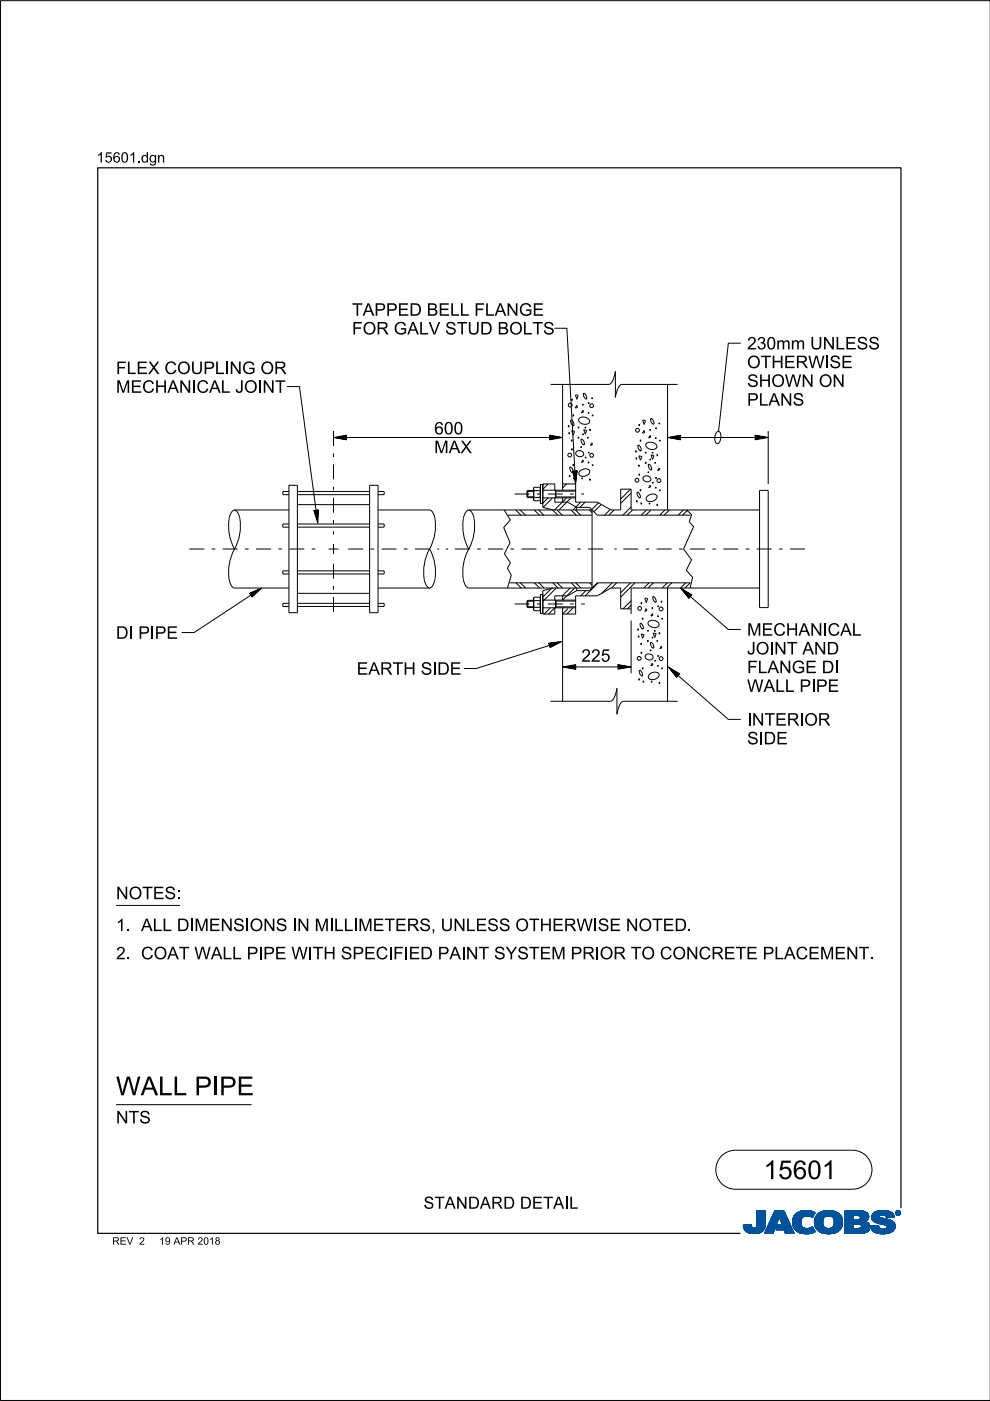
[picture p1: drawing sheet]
<svg xmlns="http://www.w3.org/2000/svg" width="210mm" height="297mm" viewBox="0 0 210 297" stroke-linecap="round" stroke-linejoin="round" font-family="sans-serif">
<defs><g id="words">
<g font-size="4">
<text x="24.6" y="232.2">W ALLPI</text>
<text x="46.5" y="232.2">PE</text>
<text x="161.9" y="250">15601</text>
</g>
<g font-size="2.6">
<text x="74.6" y="70.9">FOR GALV STUD BOLTS</text>
<text x="74.6" y="66.9">TAPPED BELLFLAN</text>
<text x="110" y="66.9">GE</text>
<text x="158.4" y="74.1">230mm UN</text>
<text x="177.1" y="74.1">LESS</text>
<text x="24.6" y="83.3">M</text>
<text x="24.6" y="79.3">FLEX COUPLI</text>
<text x="27.7" y="83.3">ECH</text>
<text x="35.5" y="83.3">AN</text>
<text x="40.6" y="83.3">I</text>
<text x="41.7" y="83.3">CALJOI</text>
<text x="48.7" y="79.3">N</text>
<text x="51.3" y="79.3">G OR</text>
<text x="55.6" y="83.3">N</text>
<text x="58.3" y="83.3">T</text>
<text x="158.4" y="82">SH</text>
<text x="158.4" y="78.1">OTH</text>
<text x="163.5" y="82">OW N</text>
<text x="166.2" y="78.1">ERW I</text>
<text x="173.6" y="82">ON</text>
<text x="175.9" y="78.1">SE</text>
<text x="158.4" y="86">PLAN</text>
<text x="168.1" y="86">S</text>
<text x="92.1" y="92.1">600</text>
<text x="92.1" y="96.1">M</text>
<text x="95.1" y="96.1">AX</text>
<text x="24.6" y="135.4">DIPI</text>
<text x="32.8" y="135.4">PE</text>
<text x="158.4" y="134.8">M</text>
<text x="161.5" y="134.8">ECH</text>
<text x="169.3" y="134.8">AN</text>
<text x="174.4" y="134.8">I</text>
<text x="175.5" y="134.8">CAL</text>
<text x="75.6" y="143.1">EARTH</text>
<text x="89.2" y="143.1">SI</text>
<text x="92.7" y="143.1">DE</text>
<text x="123.3" y="140.3">225</text>
<text x="158.4" y="142.7">FLAN</text>
<text x="158.4" y="138.8">JOI</text>
<text x="164.2" y="138.8">N</text>
<text x="166.8" y="138.8">T AN</text>
<text x="167.9" y="142.7">GE DI</text>
<text x="175.3" y="138.8">D</text>
<text x="158.4" y="146.7">W ALLPI</text>
<text x="173" y="146.7">PE</text>
<text x="158.4" y="153.8">I</text>
<text x="162.1" y="153.8">TERI</text>
<text x="170.5" y="153.8">OR</text>
<text x="158.4" y="157.8">SI</text>
<text x="161.9" y="157.8">DE</text>
<text x="24.6" y="190.6">N</text>
<text x="27.3" y="190.6">OTES:</text>
<text x="24.6" y="197.4">1. ALLDI</text>
<text x="41.2" y="197.4">M</text>
<text x="44.3" y="197.4">EN</text>
<text x="49.4" y="197.4">SI</text>
<text x="52.9" y="197.4">ON</text>
<text x="63" y="197.4">N</text>
<text x="66.7" y="197.4">M</text>
<text x="70.8" y="197.4">L</text>
<text x="76" y="197.4">M</text>
<text x="79" y="197.4">ETERS,UN</text>
<text x="98.8" y="197.4">LESS OTH</text>
<text x="117.1" y="197.4">ERW I</text>
<text x="126.7" y="197.4">SE N</text>
<text x="135.4" y="197.4">OTED.</text>
<text x="24.6" y="203.4">2. COAT W ALLPI</text>
<text x="55.8" y="203.4">PE W I</text>
<text x="66.3" y="203.4">TH</text>
<text x="72.3" y="203.4">SPECI</text>
<text x="83.4" y="203.4">FI</text>
<text x="86.6" y="203.4">ED PAI</text>
<text x="98.8" y="203.4">N</text>
<text x="101.5" y="203.4">T SYSTEM</text>
<text x="121" y="203.4">PRI</text>
<text x="127.2" y="203.4">OR TO CON</text>
<text x="148.1" y="203.4">CRETE PLACEM</text>
<text x="176.9" y="203.4">EN</text>
<text x="182.1" y="203.4">T.</text>
<text x="24.6" y="238.2">N</text>
<text x="27.3" y="238.2">TS</text>
<text x="89.8" y="256.3">STAN</text>
<text x="99.2" y="256.3">DARD DETAI</text>
<text x="120.6" y="256.3">L</text>
</g>
<g font-size="2.2">
<text x="20.5" y="34.5">15601.</text>
<text x="29.9" y="34.5">dgn</text>
</g>
<g font-size="1.6">
<text x="23.8" y="263.9">REV</text>
<text x="29.5" y="263.9">2</text>
<text x="33.7" y="263.9">19APR 2018</text>
</g>
</g></defs>
<g fill="none" stroke="#00539a" stroke-width=".21">
<path d="M157.6 259.8h1.7M157.6 259.9h1.7M157.6 259.9l1.7 .1M157.6 260h1.8M158.1 259.7h1.2M159.3 259.7h-1.7l.1 .7M159.3 259.7h-.9M159.3 259.7l.1 .3M159.4 260l.1 .3M160.4 260l-.2 .3h2M160.5 259.6h1.8M160.5 259.6l-.1 .4"/>
<path d="M160.5 259.7h1.8M160.5 256.7v2.9M160.5 256.9h1.8M160.5 257.5h1.8M160.5 256.7h1.8v2.7M160.5 256.8h1.8M160.5 256.8l1.8 .1M160.5 256.9l1.8 .1M160.5 257h1.8M160.5 257.1h1.8M160.5 257.2h1.8M160.5 257.2l1.8 .1"/>
<path d="M160.5 257.3h1.8M160.5 257.4h1.8M160.5 257.4l1.8 .1M160.5 257.6h1.8M160.5 257.6l1.8 .1M160.5 257.7h1.8M160.5 257.8h1.8M160.5 257.9h1.8M160.5 258h1.8M160.5 258.1h1.8M160.5 258.1l1.8 .1M160.5 258.2h1.8"/>
<path d="M160.5 258.3h1.8M160.5 258.3l1.8 .1M160.5 258.4h1.8M160.5 258.5h1.8M160.5 258.5l1.8 .1M160.5 258.6h1.8M160.5 258.6l1.8 .1M160.5 258.7h1.8M160.5 258.8h1.8M160.5 258.9h1.8M160.5 259h1.8M160.5 259.1h1.8"/>
<path d="M160.5 259.2h1.8M160.5 259.3h1.8M160.5 259.8h1.8M162.2 260h-1.8M162.2 259.9v.3M162.2 259.9h-1.8M162.2 259.8h-1.7M162.3 259.4l-.1 .5M162.3 259.4v-2.7h-1.8v2.9M162.3 259.5h-1.8M162.3 259.6h-1.8M162.3 256.7l-1.8 .1"/>
<path d="M162.3 259.4h-1.8M163.7 258.1h3.1M163.7 258h3.1M163.7 257.9h3M163.8 257.8h2.9M163.8 257.7h2.9M163.8 257.7h2.8M163.9 257.6h2.7M163.9 257.5h2.7M164 257.4h2.5M164 257.3h2.5M164.1 257.2h2.3"/>
<path d="M164.1 257.1h2.3M164.1 257h2.3M164.2 257h2.1M164.2 256.9h2.1M164.2 256.8h2.1M164.3 256.7h1.9l2.2 4.8h-1.9l-.3-.8h-1.7l.4-1h1l-.7-1.7-1.3 3.5h-1.8zM164.5 260h-1.7M164.5 259.9l-1.7 .1M164.5 259.9h-1.7M164.5 259.8l-1.7 .1M164.6 259.8h-1.7M164.6 259.7l-1.7 .1"/>
<path d="M164.6 259.7h-1.7M164.6 259.6h-1.7M164.6 259.5l-1.6 .1M164.7 259.5h-1.7M164.7 259.4l-1.7 .1M164.7 259.4h-1.7M164.7 259.3l-1.6 .1M164.7 259.3h-1.6M164.8 259.2l-1.7 .1M164.8 259.2h-1.7M164.8 259.1l-1.6 .1M164.8 260h2.9"/>
<path d="M164.8 259.1h-1.6M164.8 259.9h2.9M164.8 259l-1.6 .1M164.9 259.9h2.7M164.9 259h-1.7M164.9 259.8h2.7M164.9 258.9h-1.6M164.9 258.8h-1.6M164.9 259.7h2.7M164.9 259.7l-.4 1 3.6 .1M165 258.7h-1.6M165 258.6l-1.6 .1"/>
<path d="M165 258.6h-1.6M165 258.5l-1.6 .1M165 258.5h-1.6M165.1 258.4l-1.6 .1M165.1 258.4h-1.6M165.1 258.3l-1.6 .1M165.1 258.3h-1.6M165.1 258.2l-1.5 .1M165.1 258.2h-1.5M165.2 258.1l-1.6 .1M165.2 258.1h-1.6M165.2 258l.7 1.7h-1"/>
<path d="M165.2 258l.7 1.7M165.3 258.1h1.5M165.3 258.1l1.6 .1M165.3 258.2h1.6M165.3 258.2l1.6 .1M165.3 258.3h1.6M165.4 258.3l1.6 .1M165.4 258.4h1.6M165.4 258.4l1.6 .1M165.4 258.5h1.6M165.4 258.5l1.7 .1M165.4 258.6h1.7"/>
<path d="M165.5 258.6l1.6 .1M165.5 258.7h1.6M165.5 258.8h1.7M165.5 258.9h1.7M165.6 258.9h1.6M165.6 259h1.7M165.6 259l1.7 .1M165.6 259.1h1.7M165.6 259.1l1.7 .1M165.7 259.2h1.7M165.7 259.2l1.7 .1M165.7 259.3h1.7"/>
<path d="M165.7 259.3l1.7 .1M165.7 259.4h1.7M165.8 259.4l1.7 .1M165.8 259.5h1.7M165.8 259.5l1.7 .1M165.8 259.6h1.7M166.2 256.7l2.2 4.8M166.2 256.8l-1.9-.1-2.2 4.8h1.8l1.3-3.5M168 258.9l.4 1.5M168 258.9h1.8M168 259h1.8M168 259.1h1.8"/>
<path d="M168 259.2h1.8M168 259.2l1.8 .1M168 259.3h1.8M168 259.3l1.8 .1M168.1 259.4h1.8M168.1 259.5h1.7M168.1 259.4l1.7 .1M168.1 259.5l1.8 .1M168.1 259.6h1.8M168.1 259.7h1.8M168.1 259.7l1.8 .1M168.1 259.8h1.8"/>
<path d="M168.1 259.8l1.8 .1M168.2 260h1.8M168.2 259.9h1.8M168.3 258l-.3 .9M168.9 257.3l-.6 .7M169.1 257.1h3.6M169.2 257h3.4M169.4 256.9h3.1M169.5 256.9h2.9M169.8 256.8h2.4M169.8 259.1a1.33 1.33 0 0 0 .8 1.4 1.33 1.33 0 0 0 1.5-.3l.2-.1M169.8 259.1h-1.8"/>
<path d="M169.8 259l-1.8 .1M169.9 258.8l-1.9 .1M169.9 258.8h-1.9M169.9 258.7h-1.9M169.9 258.6h-1.8M169.9 258.6l-1.9 .1M169.9 258.5l-1.8 .1M169.9 258.5h-1.8M169.9 258.4l-1.8 .1M170 258.4h-1.9M170 258.4l-.2 .7M170 258.3l-1.8 .1"/>
<path d="M170 258.3h-1.8M170 258.2l-1.8 .1M170.1 258.2h-1.9M170.1 258.1l-.1 .3M170.1 258.1l-1.9 .1M170.2 258.1h-2M170.3 258h-2.1M170.3 256.7l-1.4 .5M170.3 256.7h1.5M170.3 256.7a4 4 0 0 1 2.5 .4M170.4 258h-2.1M170.4 257.9h-2.1"/>
<path d="M170.6 257.8l-2.3 .1M170.6 257.9l-.5 .2M170.8 257.8h-2.5M171.4 257.8h1M171.5 256.7l-1.7 .1M171.5 256.7l.6 .1M171.7 257.8h.7M171.8 257.9h.6M171.9 258h.4M172.1 258.1h.2M172.2 258.1h.1M172.3 258h-.3"/>
<path d="M172.4 257.7l-4 .1M172.5 257.7h-4.1M172.5 257.6l-4 .1M172.5 257.6h-4M172.6 257h-3.3M172.6 257.5l-4.1 .1M172.6 257.5h-4M172.6 257.4l-4 .1M172.7 257.4h-4M172.7 259h1.8M172.7 259.2h1.8M172.7 259.3h1.8"/>
<path d="M172.7 259.3l1.8 .1M172.7 259.4h1.8M172.7 257.3l-3.9 .1M172.7 259.5h1.8M172.7 259.5l1.8 .1M172.7 259.6h1.8M172.7 259.7h1.8M172.7 258.6h1.8M172.7 257.3h-3.9M172.8 259.8h1.8M172.8 257.2l-3.9 .1M172.8 259.9h1.8"/>
<path d="M172.8 259.9l.3 .6M172.8 259.8l1.8 .1M172.8 259.9l1.8 .1M172.8 257.2h-3.9M172.8 260h1.8M172.8 257.1l-.6 1.1a1.75 1.75 0 0 0-1.6-.3M172.9 257.1l-3.9 .1M173 257.8l-.3 1.3h1.8M173 257.8h5.3M173.1 257.7h5.2M173.1 257.7h5.1M173.1 257.6h5.1"/>
<path d="M173.2 257.6h4.9M173.2 257.5h4.8M173.4 257.4h4.6M173.4 257.4h4.5M173.5 257.3h4.4M173.6 257.2l4.2 .1M173.6 257.2h4.1M173.7 257.1l4 .1M173.8 257.1h3.8M173.9 257h3.5M174 257h3.3M174.1 256.9h3.2"/>
<path d="M174.2 256.9h2.8M174.4 256.8h2.6M174.5 259h-1.8M174.5 259.2a1.15 1.15 0 0 0 1.3 1.3M174.5 259.2l-1.8-.1 .1 .8M174.5 258.9l-1.8 .1M174.5 258.9h-1.8M174.5 258.8l-1.8 .1M174.5 258.7l-1.8 .1M174.5 258.7h-1.8M174.5 258.6l-1.8 .1M174.5 258.5l-1.8 .1"/>
<path d="M174.6 258.5h-1.9M174.6 256.8h1.9M174.6 258.4l-.1 .8M174.6 258.4h-1.8M174.6 258.4l-1.9 .1M174.6 258.3l-1.8 .1M174.6 258.3h-1.8M174.7 258.2h-1.9M174.7 258.1l-.1 .3M174.8 258.1l-2 .1M174.8 258.1h-1.9M174.9 256.7a3.2 3.2 0 0 1 3.6 1.4l.1 .8-.1 1.1"/>
<path d="M174.9 258l-1.9 .1M175 258h-2M175.1 257.9l-.4 .2M175.1 257.9h-2.1M175.2 257.9h-2.2M175.5 256.7h.7M175.7 257.8l-.6 .1M175.7 257.8l.6 .1M175.7 257.8h-2.7M176 257.8h2.4M176.2 257.9h2.2M176.3 257.9l.5 .5"/>
<path d="M176.4 258h2M176.4 256.7h-1.5a2.68 2.68 0 0 0-1.9 1.1M176.5 258l2 .1M176.5 258.1h2M176.6 258.1h1.9M176.6 258.2h1.9M176.7 258.2l1.8 .1M176.7 258.3h1.8M176.7 258.3l1.9 .1M176.7 259.9h1.8M176.7 258.4h1.9M176.8 258.4l.1 .5"/>
<path d="M176.8 258.4l1.8 .1M176.8 258.5h1.8M176.8 258.6h1.8M176.9 258.8h1.7M176.9 258.8l1.8 .1M176.9 258.7h1.7M176.9 259.4h1.8M176.9 259.2l1.8 .1M176.9 259.1h1.8M176.9 259.2h1.8M176.9 258.9v.3M176.9 259.2a1.11 1.11 0 0 1-1.1 1.3"/>
<path d="M176.9 259h1.8M176.9 258.9h1.8M176.9 259.3h1.8M176.9 259.3l1.8 .1M178 257.4l-4.7 .1M178.4 257.9h-2.1l.5 .5M178.5 259.7l-1.7 .1M178.5 259.8l-1.8 .1M178.5 259.8h-1.7M178.5 260l-.2 .5M178.5 259.9l-1.8 .1M178.5 260h-1.8"/>
<path d="M178.6 259.7h-1.8M178.6 258.5l-1.8 .1M178.6 259.6h-1.8M178.6 259.5l-1.8 .1M178.6 259.5h-1.8M178.7 259.4h-1.8M179.1 259.7h1.8M179.1 259.5h5.2M179.1 256.9h4.4M179.1 257.5h5M179.1 256.8h4M179.1 256.8h3.4"/>
<path d="M179.1 257h4.5M179.1 257.1h4.7M179.1 257.1l4.7 .1M179.1 257.2h4.8M179.1 257.2l4.8 .1M179.1 257.3h4.8M179.1 257.3l4.9 .1M179.1 257.4h4.9M179.1 257.4l5 .1M179.1 257.6h5M179.1 257.6l5 .1M179.1 257.7h5"/>
<path d="M179.1 257.7l1.8 .1M179.1 257.8h1.8M179.1 257.9h1.8M179.1 258h1.8M179.1 258.1h1.8M179.1 258.2h1.8M179.1 258.3h1.8M179.1 258.4h1.8M179.1 258.5h1.8M179.1 258.5l1.8 .1M179.1 258.6h4.8M179.1 258.7h4.7"/>
<path d="M179.1 258.7h4.6M179.1 258.8h4.5M179.1 258.9h4.5M179.1 258.9h4.3M179.1 259h4.4M179.1 259l4.5 .1M179.1 259.1h4.6M179.1 259.1l4.7 .1M179.1 259.2h4.8M179.1 259.2l4.9 .1M179.1 259.3h5M179.1 259.3l5.1 .1"/>
<path d="M179.1 259.4h5.1M179.1 259.4l5.1 .1M179.1 259.5l1.8 .1M179.1 259.6h1.8M179.1 259.8h1.8M179.1 259.9h1.8M179.1 260h1.8M180.9 257.7v.9M181.8 259.5h-.9v1v-1M181.8 259.5h.2M181.8 259.5l.8 .3M182.1 257.7l2.1 .1"/>
<path d="M182.2 257.8h2M182.2 259.5l2.1 .1M182.3 258.5h1.7M182.3 258.5l-1.4 .1M182.3 257.9h1.9M182.4 257.9h1.8M182.4 257.9v.1M182.4 257.9l-.4-.2h-1.1v.9M182.4 258h1.8M182.4 258v.3M182.4 258.3l-.1 .2M182.4 259.6h1.9"/>
<path d="M182.4 258.1h1.8M182.4 258.1l1.8 .1M182.4 258.2h1.8M182.5 259.7h1.9M182.5 256.9l1.1 .1M182.5 259.7l1.9 .1M182.6 259.8h1.8M182.6 259.8v.4l-.2 .2M182.7 259.9h1.7M182.9 256.8h-3.8v4.7M183.3 256.9l-4.2-.1v4.7M183.6 257l.4 .4"/>
<path d="M183.9 259.2l.2 .2M184 258.5l-2.1 .1M184 258.5h-1.8M184 257.4l.1 .2M184.1 258.4l-.8 .6 .6 .2M184.1 258.4h-1.8M184.1 258.3l-1.7 .1M184.1 258.3h-1.7M184.1 257.6l.1 .6M184.1 258.2l-1.7 .1M184.1 259.4l.3 .5v.6M184.2 258.2l-.1 .2"/>
<path d="M184.2 258h-1.8M184.4 259.9h-1.7M184.5 260h-1.8M184.6 259.9v.2M184.6 259.9h1.7M184.6 260h1.7M184.8 258.1h1.7M184.8 258l.2 .7M184.8 258h1.7M184.8 258.3h2.5M184.8 258.3l2.8 .1M184.8 258.1l1.8 .1"/>
<path d="M184.8 258.2h2M184.8 258.4h3M184.8 258.4l3.2 .1M184.9 258.2l2.1 .1M184.9 257.6h4.6M184.9 258.5h3.4M184.9 258.5l3.6 .1M184.9 258.6h3.7M184.9 257.5h4.5M185 257.5h4.4M185 258.6l3.7 .1M185 258.7h3.9"/>
<path d="M185 258.7l.6 .4M185 257.4h4.3M185 257.4h4.4M185.1 258.7l3.9 .1M185.1 258.8h.7M185.1 257.3h4.1M185.2 258.9h.6M185.2 258.9l4.1 .1M185.3 257.2h3.9M185.3 259h4M185.3 257.1l3.8 .1M185.4 257.1h3.7"/>
<path d="M185.4 259l4 .1M185.5 257h3.5M185.5 259.1h4M185.6 259.1l3.9 .1M185.6 259.1l.5 .2M185.7 259.2h3.9M185.7 256.9h3M185.8 259.2l3.8 .1M185.8 258.9h3.4M185.9 258.8h3.2M185.9 256.8h2.7M185.9 256.8l-.8 .5-.3 .7"/>
<path d="M185.9 256.8l.7-.1a3.3 3.3 0 0 1 2.7 .6h-4.2M186 259.3h3.6M186.1 256.8h2.3M186.1 259.4h3.6M186.1 259.3l1.5 .4 .4 .2M186.3 259.8l-.5 .1M186.3 259.8l-1.7 .1M186.3 259.8v.3M186.3 259.4h3.4M186.4 257.9h-1.6M186.4 257.9l.1 .1M186.5 257.9h-1.7"/>
<path d="M186.5 257.8h-1.7M186.5 258v.1M186.5 257.8l-.1 .1M186.5 257.7h-1.6M186.5 259.4l3.2 .1M186.5 258.1l.1 .1M186.6 257.6l-1.7 .1M186.6 258.2l.4 .1M186.7 256.7h.8M186.7 259.5h3M186.9 257.6h-2M186.9 259.5l2.9 .1"/>
<path d="M187 258.3l1.7 .4 .9 .6M187.2 259.6h2.6M187.3 257.6h2.2M187.4 259.7h2.4M187.6 257.6l1.9 .1M187.6 259.7h2.2M187.6 257.7h2M187.7 257.7a1.07 1.07 0 0 0-1.2 .1M187.7 257.7l.1 .1M187.7 257.8h1.9M187.8 257.8h1.7M187.8 256.7h-1.3"/>
<path d="M187.8 257.8l.1 .4M187.8 257.9h1.7M187.8 257.9h1.8M187.9 258h1.7M187.9 258l1.7 .1M187.9 258.1h1.1M187.9 258.1h1.7M187.9 259.9h1.9M188 259.9l.1 .2M188 260h1.8M188.1 257h-2.6M188.2 257h.6"/>
<path d="M188.7 256.9h-2.9M189.3 257.3l.3 .8-1.7 .1M189.6 259.3l.2 .4v.6M189.8 259.9l-1.8 .1M189.8 259.8h-2.1M189.8 259.8h-1.9M189.9 257.2v.1M189.9 257.1h.1M189.9 257.2h.1M189.9 257.3h.1M189.9 257.3l.2 .3M190 257.4h.1"/>
<path d="M190 257.4l.1 .1M190 257.5h.2M190 257.2v.1M190 257.2l.2 .3M190 257.3l.2 .2M190 257.1h-.1M190 257h-.1M190.1 257h-.2M190.1 257.5l.2 .1M190.1 256.9h-.1M190.1 257.6h.6M190.2 256.8l-.1 .1"/>
<path d="M190.2 257.5l.2 .1M190.2 257.5l-.1 .1M190.2 257.6h.4M190.2 256.9h.4M190.2 256.9h.4l-.1 .3 .2 .3-.3-.3-.2 .3zM190.2 256.9v.6l.1-.3 .3 .3M190.2 257h.4M190.2 257.1h.1M190.2 257.1h.5M190.2 257.2h.5M190.2 257.2l.3 .1M190.2 257.3h.1"/>
<path d="M190.2 257.4h.1M190.2 257.4l.1 .1M190.2 256.8h-.1M190.3 257h.2v.1l-.2 .1zM190.3 257v.2M190.3 257h-.1M190.4 257.2l.2 .3M190.4 257.6h.1M190.4 256.8h-.2l-.2 .4M190.4 256.7a.5 .5 0 0 1 .5 .5 .5 .5 0 0 1-.5 .5M190.4 256.8l.4 .2v.2M190.4 256.7a.5 .5 0 0 0-.5 .5 .5 .5 0 0 0 .5 .5l-.3-.1"/>
<path d="M190.4 256.8l.3 .1 .1 .3M190.4 256.7l-.4 .2-.1 .3M190.4 256.7v.1M190.4 257.6v.1M190.4 256.7l.3 .1 .2 .4M190.4 257h-.1l.1 .2M190.4 257l.2 .1-.2 .1M190.4 257h.1M190.5 257.3h.1M190.5 257.3l.1 .1M190.5 257.2l.2 .3M190.5 257.4h.1"/>
<path d="M190.5 257.1h.2M190.5 257.4l.2 .1M190.5 257l-.1 .2M190.5 256.7h-.3M190.6 257.5h.2M190.6 256.8h.1M190.6 257.1l-.1 .1M190.7 257.1h-.1M190.7 257.1l-.2 .1M190.7 257.1l-.5-.2v.6l.1-.3M190.7 257h-.1M190.7 256.8l.1 .1"/>
<path d="M190.7 256.8h-.6M190.7 256.9h.2M190.8 257h.1M190.8 257.6h-.2M190.8 257.2v.2l-.4 .2M190.8 257.2l-.1 .3-.3 .1M190.8 257.1h.1M190.8 257.2h.1M190.9 257.4l-.2 .1M190.9 257.4h-.1M190.9 257.3l-.1 .1M190.9 257.3h-.1"/>
<path d="M190.9 257.2h.1M190.9 257.2l-.1 .3-.4 .2M190.9 257.1h-.1M157.7 260.1h1.7M157.7 260l1.7 .1M157.7 260.2h1.8M157.7 260.2l1.8 .1M157.7 260.3h1.8M157.7 260.3l1.9 .1M157.7 260.4h4.4M157.7 260.4l.4 .5M157.7 260.4l4.4 .1"/>
<path d="M157.8 260.5h4.3M157.8 260.6h4.3M157.8 260.7h4.2M157.9 260.7h4.1M157.9 260.8h4M158 260.8h3.9M158 260.9h3.9M158.1 260.9h3.3M158.1 261h3.6M158.2 261h3.5M158.3 261.1h3.2M158.4 261.2h3.1"/>
<path d="M158.5 261.2h2.9M158.6 261.3h2.7M158.7 261.4h2.4M158.8 261.4h2.1M159.1 261.5h1.6M159.5 260.3l.3 .1 .4-.1M159.7 261.5h.7M160.9 261.4h.1M161.5 260.9h.2M161.6 261.1h-3.3M162.1 260.3l-2 .1M162.2 260.2l-1.9 .1"/>
<path d="M162.2 260.2a2.25 2.25 0 0 1-2.8 1.3l-.9-.2-.4-.4M162.2 260.2h-1.9M162.2 260.1l-1.8 .1M162.2 260.1h-1.8M162.2 260l-1.8 .1M164 261.4h-1.9M164 261.3l-1.9 .1M164 261.3h-1.8M164 261.2l-1.8 .1M164 261.2h-1.8M164.1 261.1l-1.9 .1M164.1 261.1h-1.8"/>
<path d="M164.1 261l-1.8 .1M164.1 261h-1.8M164.1 260.9l-1.8 .1M164.2 260.9h-1.8M164.2 260.8l-1.8 .1M164.2 260.8h-1.8M164.2 260.7l-1.8 .1M164.2 260.7h-1.7M164.2 260.6l-1.7 .1M164.3 260.6h-1.8M164.3 260.5h-1.8M164.3 260.4l-1.7 .1"/>
<path d="M164.3 260.4h-1.7M164.3 260.3l-1.7 .1M164.4 260.3h-1.8M164.4 260.2l-1.7 .1M164.4 260.2h-1.7M164.4 260.1l-1.7 .1M164.4 260.1h-1.7M164.5 260l-1.8 .1M164.5 260.7h3.5M164.6 260.7h3.4M164.6 260.6h3.4M164.6 260.5h3.4"/>
<path d="M164.6 260.5h3.3M164.6 260.4h3.3M164.7 260.4h3.2M164.7 260.3h3.2M164.7 260.3h3.1M164.7 260.2h3.1M164.8 260.1h3M164.8 260.1h2.9M166.3 260.8h1.8M166.3 260.8l1.8 .1M166.3 260.9h1.8M166.3 260.9l1.8 .1"/>
<path d="M166.3 261h1.9M166.3 261l1.9 .1M166.4 261.1h1.8M166.4 261.1l1.8 .1M166.4 261.2h1.9M166.4 261.2l1.9 .1M166.4 261.3h1.9M166.5 261.3l1.8 .1M166.5 261.4h1.9M166.5 261.5h1.9M166.5 261.5l-.3-.8 .3 .8h1.9M168.2 260l1.9 .1"/>
<path d="M168.2 260.1h1.9M168.2 260.1l1.9 .1M168.2 260.2h2M168.3 260.2l2 .1M168.3 260.3h2.1M168.3 260.3l2.2 .1M168.3 260.4h2.5M168.4 260.4l.6 .7M168.4 260.4l4.1 .1M168.5 260.5h4M168.5 260.6h4M168.6 260.7h4"/>
<path d="M168.6 260.7l4 .1M168.7 260.8h3.9M168.7 260.8l4 .1M168.8 260.9h3.9M168.9 260.9l3.8 .1M168.9 261h3.9M169 261l3.8 .1M169 261.1h3.9M169 261.1a4.2 4.2 0 0 0 3.8 0M169.1 261.1h3.8M169.2 261.2h3.5M169.3 261.3h3.2"/>
<path d="M169.5 261.4h2.8M169.6 261.4h2.6M170 261.5h2M170.6 261.6h.4M171.5 260.4h.9M171.6 260.4h.8M171.8 261.5h-1.5M171.8 260.3h.6M172 260.3h.3M172 260.2h.3M172.1 260.2h.2M172.2 260.1h.1"/>
<path d="M172.3 260.1l.6 1M172.6 261.2l-3.3 .1M172.8 260.1h1.9M172.9 260.1l1.9 .1M172.9 260.2h1.9M172.9 260.2l2 .1M172.9 260.3h2.2M173 260.3l2.1 .1M173 260.4h2.4M173 260.4h5.3M173.1 260.5h5.2M173.1 260.5l.7 .6 .8 .4"/>
<path d="M173.1 260.6h5.2M173.2 260.6h5M173.3 260.7h4.9M173.3 260.7h4.8M173.3 260.8h4.7M173.4 260.9h4.5M173.5 260.9h4.4M173.5 261h4.3M173.6 261h4.2M173.7 261.1h4M173.8 261.1h3.8M173.8 261.2h3.7"/>
<path d="M174 261.2h3.4M174.2 261.4h2.9M174.3 261.4h2.7M175.1 261.5h1.4M175.3 261.6h.4M176.6 260.2h1.9M177 261.4l-1 .2-1.4-.1h2.2M177.3 261.3h-3.3M178.1 260.8h-4.8M178.3 260.5l-.6 .6-.7 .3M178.3 260.4h-2.2M178.4 260.3l-2.2 .1"/>
<path d="M178.4 260.3h-2l-.6 .2M178.5 260.2l-2.1 .1M178.5 260.2h-2M178.5 260.1h-1.9M178.5 260l-1.9 .1M179.1 261.5h3.4M179.1 260.1h1.8M179.1 260.1l1.8 .1M179.1 260.2h1.8M179.1 260.2l1.8 .1M179.1 260.3h1.8M179.1 260.4h1.8"/>
<path d="M182.3 260.4h2.1M182.4 260.4h2M182.4 260.4l-.6 .1M183.1 261.4l-4 .1M183.4 261.3l-4.3 .1M183.5 261.3h-4.4M183.7 261.3h-.1M183.7 261.2l-4.6 .1M183.8 261.2h-4.7M183.9 261.1l-4.8 .1M184 261.1h-4.9M184 261l-4.9 .1"/>
<path d="M184.1 261l-.8 .4-1.1 .1M184.1 261h-5M184.1 260.9l-5 .1M184.2 260.9h-5.1M184.2 260.8l-5.1 .1M184.3 260.8h-5.2M184.3 260.7l-5.2 .1M184.3 260.7h-5.2M184.4 260.6l-5.3 .1M184.4 260.6h-5.3M184.4 260.5h-5.3M184.4 260.5l-.3 .5"/>
<path d="M184.4 260.4l-5.3 .1M184.5 260l-1.8 .1M184.5 260.2l-2 .1M184.5 260.3h-2M184.5 260.1h-1.9M184.5 260.2h-1.9M184.6 260l1.7 .1M184.6 260.1l.1 .3M184.6 260.1h1.8M184.6 260.2h1.8M184.6 260.1l1.8 .1M184.6 260.2l1.8 .1"/>
<path d="M184.7 260.3h1.8M184.7 260.3l1.8 .1M184.7 260.4a2.52 2.52 0 0 0 2.7 1.2M184.7 260.4h1.9M184.7 260.5h2M184.7 260.5h2.1M184.8 260.6h2.1M184.8 260.6h4.8M184.8 260.7h4.7M184.9 260.8h4.6M184.9 260.8h4.5M185 260.9h4.4"/>
<path d="M185.1 260.9h4.3M185.1 261h4.3M185.2 261.1h4M185.2 261.1h3.9M185.3 261.2h3.7M185.4 261.2h3.5M185.5 261.3h3.4M185.7 261.3h3.1M185.8 261.4h2.7M185.9 261.5h2.4M186.3 260.1a1.08 1.08 0 0 0 1.4 .5M186.4 261.5h1.6"/>
<path d="M186.6 261.6h.9M188 260.4h1.8M188 260.4l-.3 .2M188.1 260.3h1.7M188.1 260.1l-.1 .3M188.1 260.2h1.7M188.3 261.5l-.9 .1M188.9 261.3l-.6 .2M189.3 261.1h-4.1M189.4 260.9l-.5 .4M189.6 260.7h-4.8M189.7 260.6h-2"/>
<path d="M189.7 260.5h-1.9M189.7 260.5h-1.8M189.7 260.4h-1.7M189.7 260.3h-1.6M189.8 260.2h-1.7M189.8 260.3l-.4 .6M189.8 260.1h-1.7M189.8 260h-1.7"/>
<circle cx="190.4" cy="257.2" r=".51"/>
<circle cx="190.4" cy="257.2" r=".42"/>
</g>
<g fill="none" stroke="#000" stroke-width=".21">
<path d="M210 .1h-209.9v296.8h209.9M117.5 69.6h2.7l1.7 31-.1-.3 .2-.1v.8l-.2-.9h.4l-.2 1.4-.3-1.4 .6-.2-.3 2.1-.5-2 .9-.2-.4 2.8-.6-2.7 1-.1M130.5 78.7a4.2 4.2 0 0 1-1.2 2.8h-.2M130.5 78.7v5.6M157.1 72.8h-2.7l-2 18.7M60.8 82h2.7l3.6 26.9-.1-.3 .2-.1v.8l-.3-.8 .4-.1v1.4l-.5-1.4 .6-.2-.1 2.1-.6-2 .8-.2-.1 2.8-.9-2.7 1-.1M70.7 92.8h48.6M73.5 92.8h-.7l.3-.1v.2l-.8-.1 .9-.2v.4l-1.4-.2 1.5-.3 .1 .7-2.1-.4 2.1-.4 .1 .8-2.8-.4 2.8-.5v.9M116.5 92.3v.9l2.8-.4-2.8-.5 .1 .8 2.1-.4-2.1-.3 .1 .6 1.5-.3-1.4-.2v.4l.9-.1-.8-.2v.2h.3h-.7M116.7 81.5h12.4M119.3 81.5v22.4M120.5 90.2l.1 .3z"/>
<path d="M120.7 91.7v.3zM120.9 99a.98 .98 0 0 1 .6 1.2 .98 .98 0 0 1-.6-1.2zM121.1 89a.98 .98 0 0 1 .5 1.3 .98 .98 0 0 1-.5-1.3zM121.2 93.2v.3zM121.2 91.3l.6 .2-.3 .7zM121.2 95.1l.1 .3zM121.2 84.6l.1 .3zM121.5 98.4l.1 .3zM121.5 87.9l.1 .3zM122 83.7l.3 .9M122.1 83.7l.5 .1M122.2 95.8a.84 .84 0 0 1 1-.2 .84 .84 0 0 1 .4 1 .84 .84 0 0 1-1 .2 .84 .84 0 0 1-.4-1z"/>
<path d="M122.4 86.3l-.1-.4-.3 .6M122.5 86.3l-.5 .2M122.6 83.9l-.3 .8M122.6 92.6l.1 .3zM122.8 88.7a1.41 1.41 0 0 1 2.2 .7 1.32 1.32 0 0 1-1.3 .5 1.32 1.32 0 0 1-1-1zM122.9 99.9a1.37 1.37 0 0 1 2.1-.1 1.32 1.32 0 0 1-.9 1.1 1.32 1.32 0 0 1-1.4-.3zM123.3 93.1a.98 .98 0 0 1 .5 1.2 .98 .98 0 0 1-.5-1.2zM123.6 97.5l.1 .4-.4 .2zM123.6 87l.1 .3-.4 .2zM123.8 83.4a.98 .98 0 0 1 .5 1.2 .98 .98 0 0 1-.5-1.2zM123.8 91.1l.6 .2-.3 .8zM125.1 91v.3z"/>
<path d="M125.5 93.9l.1 .3-.4 .2zM134.8 95.6v.3zM134.9 97l.1 .3zM135.3 94.4a.98 .98 0 0 1 .6 1.2 .98 .98 0 0 1-.6-1.2zM135.4 98.6l.1 .3zM135.5 96.6l.6 .2-.3 .8zM135.5 89.9l.1 .3zM135.8 93.3v.3zM136.2 89.1l.4 .9 .3-.8M136.3 89l.6 .2M136.7 91.6l-.2-.3-.3 .6M136.7 91.7l-.4 .2"/>
<path d="M136.9 98v.3zM137.1 94a1.41 1.41 0 0 1 2.2 .8 1.32 1.32 0 0 1-1.4 .5 1.32 1.32 0 0 1-1-1zM137.5 98.4a.98 .98 0 0 1 .6 1.3 .98 .98 0 0 1-.6-1.3zM137.8 92.3l.2 .4-.5 .2zM138 88.7a.98 .98 0 0 1 .6 1.2 .98 .98 0 0 1-.6-1.2zM138 96.4l.7 .2-.3 .8zM139.3 96.4l.1 .3zM139.8 99.2l.1 .4-.5 .2zM141.5 81.5v26.6M141.5 92.8h21.4M143.7 81.5h-11.8a2.75 2.75 0 0 0-1.3 2.3l-.1 .5M144.3 92.8h-.7l.3-.1v.2l-.8-.1 .9-.2v.4l-1.4-.2 1.5-.3 .1 .7-2.1-.4 2.1-.4 .1 .8-2.8-.4 2.8-.5v.9"/>
<path d="M152 91.6a.52 .52 0 0 1 .6 0 .52 .52 0 0 1 .2 .6 1.61 1.61 0 0 1-.7 1.9 1.81 1.81 0 0 1-.1-2.5zM160.1 92.3v.9l2.8-.4-2.8-.5 .1 .8 2.1-.4-2.1-.3 .1 .6 1.5-.3-1.4-.2v.4l.9-.1-.8-.2v.2h.3h-.7M162.9 91.4v11.2M48.6 109.9a2.12 2.12 0 0 1 1.1-1.8 1.73 1.73 0 0 1 1.2 1.8M48.6 109.9a10 10 0 0 0 1.1 6.5M49.7 116.4a9.3 9.3 0 0 0-.7 7.6l.5 .6 .2 .1h11.6M49.7 108.1h11.6M50.8 109.9a10 10 0 0 1-1.1 6.5M60 104.9h1.3M60 111.8h1.3M61.3 102.9h1.8v27h-1.8zM61.3 104.2h-1.3v.7"/>
<path d="M61.3 111.1h-1.3v.6M63.1 107h15.3M63.1 104.2h15.3M63.1 104.9h15.3M63.1 111.1h15.3M63.1 111.8h15.3M69.6 116.4h2.2M70.7 115.3v2.2M78.4 102.9h1.8v27h-1.8zM80.2 108.1h10.9a1.71 1.71 0 0 1 1.1 1.8 10 10 0 0 1-1.1 6.5M80.2 104.2h1.3v.7M80.2 104.9h1.3"/>
<path d="M80.2 111.1h1.3v.6M80.2 111.8h1.3M91.1 116.4a10 10 0 0 1 1.1 6.5M91.1 116.4a10 10 0 0 0-1.1 6.5M94.5 116.4h.5M98.2 109.9a2.12 2.12 0 0 1 1.2-1.8 1.73 1.73 0 0 1 1.1 1.8M98.3 109.9a10 10 0 0 0 1.1 6.5M99.4 116.4a10 10 0 0 0-1.1 6.5M99.4 108.1h26.1v16.6h-26.1a1.39 1.39 0 0 1-1-1.2l-.2-.6M100.5 109.9a10 10 0 0 1-1.1 6.5M106.9 108.1l1.3 2.1-1.4 1.7 1.3 3.1-1.2 2.4 1.3 1.9-.6 1.2 .8 1.5-.8 2.7M107.7 109.2h17.8"/>
<path d="M109.4 108.1l1.1 1.1M110.3 108.1l1.1 1.1M111.7 104.2v1.1M111.7 105.3h1.4M111.7 104.2h1.4M111.7 105.3l.2 .2M111.9 104h1.2M111.9 104l-.2 .2M111.9 104v1.5M111.9 105.5h1.2M113.3 108.1l1.1 1.1M113.3 103.3l-.2 .5 .2 .2"/>
<path d="M113.3 105.5l-.2 .4 .2 .3M113.3 104l-.2 .7 .2 .8M113.3 103.3l-.2 .2v2.5l.2 .2M113.3 106.2h1.1M113.3 105.5h1.1M113.3 104h1.1M113.3 103.3h1.1M114.2 108.1l1.1 1.1M114.4 103.3l.2 .5-.2 .2M114.4 105.5l.2 .5-.2 .2M114.4 104l.2 .7-.2 .8M114.4 103.3l.2 .2v2.5l-.2 .2"/>
<path d="M114.6 102.7h.5v4.1h-.5zM115.1 103.9h6.9M115.1 105.6h6.9M115.3 102.6l-.2 .2M116.2 102.6l-1.1 1.1M116.2 105.5l-1.1 1.2M117.1 105.6l-1.9 2M117.1 108.1l1.2 1.1M117.8 103.9v1.7M118.1 108.1l1.1 1.1M119.2 106.5l-1.6 1.6M119.3 105.6v.9"/>
<path d="M119.3 102.6h2.7v3.9h4.6l2.9 1.6h2.1v-4.4h2.2v4.4h27.2M120.1 105.6l-.8 .8M120.1 102.6l-.8 .8M120.8 100.8v.3zM121.1 108.1l1.1 1.1M121.1 105.6l-2.6 2.5M121.7 101.3v.3zM122 108.1l1.1 1.1M122 105.4h-4.2l-.2 .2v.9h2.7l2 1.1M122 104.1h-4.2l-.2-.2v-1.3h-2.5v5l2.2 .5M122.3 107.6h2.7l1.6 1.6h19.8M122.3 107.6v.5"/>
<path d="M123.1 106.5l-1.6 1.6M124.1 106.5l-1.1 1.1M125 108.1l.5 .6M125.1 101.5v.3zM126.9 106.6l-1.4 1.4M127.5 107l-1.6 1.5M129.4 108l-1.2 1.2M130.2 108.1l-1.1 1.1M130.3 116.4h.4M133.7 103.7l-2.1 2.1M133.8 104.5l-2.2 2.2M133.8 107.5l-1.7 1.7"/>
<path d="M134.1 108.1l-1.1 1.1M135 106.1l.1 .3zM135.1 104.4a.98 .98 0 0 1 .6 1.2 .98 .98 0 0 1-.6-1.2zM135.5 100.5l.1 .3zM135.8 103.8v.3zM135.9 106.6l.1 .3zM136.4 101.1a.84 .84 0 0 1 1.1-.2 .84 .84 0 0 1 .4 1 .84 .84 0 0 1-1.1 .2 .84 .84 0 0 1-.4-1zM137.1 108.1l-1.1 1.1M137.2 105.3a1.37 1.37 0 0 1 2.1-.1 1.32 1.32 0 0 1-.9 1.1 1.32 1.32 0 0 1-1.4-.4zM137.8 102.8l.2 .4-.5 .2zM138 108.1l-1.1 1.1M139.3 106.9l.1 .3z"/>
<path d="M141 108.1l-1.1 1.1M141.9 108.1l-1.1 1.1M144.9 108.1l-1.1 1.1M145.5 108.1l1.1 1-.5 1.5 .9 1.1-2.1 4.7 1.7 2.3-1.1 2.2 1.4 1.5-.6 2.3M145.8 108.1l-1.1 1.1M162.9 104h-1.9v24.8h1.9M162.9 104v24.8M52.9 125.8l.6 .8 2-1.9-2.6 1.1 .6 .6 1.5-1.4-2 .8 .5 .5 1.1-1-1.3 .5 .2 .4 .6-.6-.7 .3 .2 .1 .2-.2-12.6 8.3h-2.7M60 127.9v.7h1.3M60 121.1v.6h1.3M60 127.9h1.3M60 121h1.3"/>
<path d="M63.1 125.8h15.3M63.1 128.6h15.3M63.1 127.9h15.3M63.1 121.7h15.3M63.1 121h15.3M80.2 124.7h10.9M80.2 127.9h1.3M80.2 121h1.3M81.5 121.1v.6h-1.3M81.5 127.9v.7h-1.3M89.9 122.9a2.11 2.11 0 0 0 1.2 1.8 1.73 1.73 0 0 0 1.1-1.8M108 123.6h17.5"/>
<path d="M109.4 123.6l1.1 1.1M110.3 123.6l1.2 1.1M111.7 127.5v1.1M111.7 128.6h1.4M111.7 127.5h1.4M111.7 128.6l.2 .2M111.9 127.3h1.2M111.9 127.3l-.2 .2M111.9 128.8h1.2M111.9 127.3v1.5M113.3 126.6l-.2 .5 .2 .2M113.3 128.8l-.2 .5 .2 .2"/>
<path d="M113.3 127.3l-.2 .8 .2 .7M113.3 126.6l-.2 .2v2.5l.2 .2M113.3 129.5h1.1M113.3 128.8h1.1M113.3 127.3h1.1M113.3 126.6h1.1M113.3 123.6l1.1 1.1M114.2 123.6l1.2 1.1M114.4 126.6l.2 .5-.2 .2M114.4 128.8l.2 .5-.2 .2M114.4 127.3l.2 .8-.2 .7M114.4 126.6l.2 .2v2.5l-.2 .2"/>
<path d="M114.6 126h.5v4.1h-.5zM115.1 128.9h6.9M115.1 127.2h6.9M116.3 136.4l.3 .9 2.5-1.3-2.8 .4 .4 .7 1.9-.9-2.1 .2 .3 .6 1.3-.7-1.4 .2 .1 .4 .8-.4-.8 .1 .1 .2 .3-.2-16.2 5.1h-2.7M116.6 129l-1.2 1.2M116.9 124.8l-1.8 1.8M117.2 123.6l1.1 1.1M117.3 124.7l-2.2 .5v5h2.5v-1.3M117.8 127.2v1.7M117.9 124.7l-2.8 2.8M118.1 123.6l1.2 1.1M119.3 128.9v19.8"/>
<path d="M120.4 129l-1.1 1.2h2.7v-3.9h4.6l2.9-1.6h2.1v4.4h2.2M120.9 124.7l-1.7 1.6M121.1 123.6l1.1 1.1M121.4 129l-1.2 1.2M121.8 124.7l-2.5 2.5v-.9M122 128.7h-4.2l-1.5 1.5M122 123.6l1.2 1.1M122.3 124.7v.5M122.3 125.2l-2 1.1h-2.7v.9l.2 .2h4.2M124.2 125.3l-1.1 1M125 123.6l.5 .5M126.8 123.6l-2.7 2.7"/>
<path d="M129.8 123.6l-2.2 2.2M130.7 123.6l-1.1 1.1M133.7 123.6l-2.1 2.1M133.8 131.6v11.2M133.8 128.3l-.8 .8M133.8 127.4l-1.7 1.7M134.6 123.6l-3 3M135.3 133.3v.3zM135.4 134.8v.3zM135.8 132.2a.98 .98 0 0 1 .5 1.2 .98 .98 0 0 1-.5-1.2zM135.9 136.4l.1 .3zM135.9 134.4l.7 .2-.3 .7z"/>
<path d="M136 138.2v.3zM136 127.7v.3zM136.2 131l.1 .3zM136.7 126.8l.3 .9M136.8 126.8l.5 .1M136.9 138.9a.84 .84 0 0 1 1.1-.2 .84 .84 0 0 1 .4 1 .84 .84 0 0 1-1.1 .2 .84 .84 0 0 1-.4-1zM137 129l-.3 .6M137 129l.1 .4M137.2 129.4l-.4 .2M137.3 127l-.3 .8M137.3 135.7l.1 .3zM137.6 131.8a1.41 1.41 0 0 1 2.1 .7 1.32 1.32 0 0 1-1.3 .5 1.32 1.32 0 0 1-1-1z"/>
<path d="M137.6 123.6l-1.1 1.1M138 136.2a.98 .98 0 0 1 .6 1.2 .98 .98 0 0 1-.6-1.2zM138.3 130.1l.1 .3-.4 .2zM138.5 126.5a.98 .98 0 0 1 .5 1.2 .98 .98 0 0 1-.5-1.2zM138.5 134.2l.6 .2-.3 .8zM138.5 123.6l-1.1 1.1M139.8 134.1v.3zM140.2 137l.1 .3-.4 .2zM141.5 123.6l-1.1 1.1M141.5 124.7v24M142.4 123.6l-1.1 1.1M145.4 123.6l-1.1 1.1"/>
<path d="M146.1 126.8l.6-.7-2.4-1.4 1.8 2.1 .4-.6-1.8-1.1 1.4 1.6 .3-.5-1.3-.8 .9 1.1 .3-.3-.8-.5 .5 .7 .1-.2-.3-.2 8.6 7.5h2.7M146.3 123.6l-1.1 1.1M146.4 123.6h-19.8l-1.6 1.6h-2.7M161 124.7h-27.2v5.5M116.7 148.7h12.7a2.75 2.75 0 0 0 1.3-2.3l.1-.5v5.5a4.2 4.2 0 0 1 1.2-2.7h11.7M119.3 141.4h14.5M122.1 141.4h-.7l.3-.1v.2l-.8-.1 .9-.1v.4l-1.4-.3 1.4-.2 .2 .6-2.1-.4 2.1-.3 .1 .8-2.8-.5 2.8-.5v1M131 140.9v1l2.8-.5-2.8-.5 .1 .9 2.1-.4-2.1-.4 .1 .6 1.5-.2-1.4-.3v.5l.9-.2-.8-.1v.2l.3-.1h-.7M135.5 143.9v.3zM135.6 142.1a.98 .98 0 0 1 .6 1.2 .98 .98 0 0 1-.6-1.2zM136.2 141.6l.1 .2zM136.4 144.4v.3z"/>
<path d="M137.6 143.1a1.37 1.37 0 0 1 2.1-.2 1.32 1.32 0 0 1-.9 1.1 1.32 1.32 0 0 1-1.3-.3zM138.3 140.6l.1 .4-.4 .2zM139.8 144.6v.3zM141.7 141.4l12.7 11.1h2.7M143.8 143.2l-.5-.4 .2 .1-.1 .2-.5-.6 .8 .4-.3 .4-.9-1.1 1.3 .7-.3 .6-1.4-1.7 1.8 1.1-.4 .7-1.8-2.2 2.4 1.5-.6 .7M24.6 192h13.6M24.6 234.2h28.7M153 245.1l1.3-.9 1.6-.3h24.8a4.1 4.1 0 0 1 4.2 4.1 4.1 4.1 0 0 1-4.2 4.1h-24.8a4.1 4.1 0 0 1-3.8-2.5 4.1 4.1 0 0 1 .9-4.5z"/>
<circle cx="120.8" cy="96.5" r=".41"/>
<circle cx="120.9" cy="85.9" r=".41"/>
<circle cx="122.7" cy="90.6" r=".09"/>
<circle cx="123.2" cy="94.8" r=".09"/>
<circle cx="123.6" cy="85.8" r=".09"/>
<circle cx="123.6" cy="92.1" r=".09"/>
<circle cx="124.1" cy="90.7" r=".09"/>
<circle cx="124.2" cy="97" r=".09"/>
<circle cx="124.6" cy="92.8" r=".09"/>
<circle cx="124.8" cy="98.1" r=".09"/>
<circle cx="124.8" cy="87.5" r=".09"/>
<circle cx="124.8" cy="96" r=".09"/>
<circle cx="124.8" cy="85.4" r=".09"/>
<circle cx="125.4" cy="96.5" r=".41"/>
<circle cx="125.4" cy="86" r=".41"/>
<circle cx="125.5" cy="84.4" r=".09"/>
<circle cx="125.7" cy="98.6" r=".09"/>
<circle cx="125.7" cy="88.1" r=".09"/>
<circle cx="135.2" cy="91.2" r=".41"/>
<circle cx="136.9" cy="96" r=".09"/>
<circle cx="137.9" cy="91.1" r=".09"/>
<circle cx="137.9" cy="97.4" r=".09"/>
<circle cx="138.4" cy="96" r=".09"/>
<circle cx="138.9" cy="98.1" r=".09"/>
<circle cx="139" cy="92.9" r=".09"/>
<circle cx="139.1" cy="90.8" r=".09"/>
<circle cx="139.8" cy="89.8" r=".09"/>
<circle cx="139.9" cy="93.4" r=".09"/>
<circle cx="123.4" cy="101.4" r=".09"/>
<circle cx="135" cy="101.8" r=".41"/>
<circle cx="137.5" cy="100.1" r=".09"/>
<circle cx="137.7" cy="106.8" r=".09"/>
<circle cx="138.4" cy="102.3" r=".09"/>
<circle cx="139" cy="103.4" r=".09"/>
<circle cx="139.1" cy="101.3" r=".09"/>
<circle cx="139.7" cy="101.9" r=".41"/>
<circle cx="139.9" cy="104" r=".09"/>
<circle cx="135.5" cy="139.6" r=".41"/>
<circle cx="135.6" cy="129" r=".41"/>
<circle cx="137.4" cy="133.7" r=".09"/>
<circle cx="137.9" cy="137.9" r=".09"/>
<circle cx="138.3" cy="128.9" r=".09"/>
<circle cx="138.3" cy="135.2" r=".09"/>
<circle cx="138.8" cy="133.8" r=".09"/>
<circle cx="139.4" cy="135.9" r=".09"/>
<circle cx="139.5" cy="130.6" r=".09"/>
<circle cx="139.6" cy="128.6" r=".09"/>
<circle cx="139.6" cy="139.1" r=".09"/>
<circle cx="140.2" cy="139.6" r=".41"/>
<circle cx="140.2" cy="129.1" r=".41"/>
<circle cx="140.3" cy="127.5" r=".09"/>
<circle cx="140.4" cy="131.2" r=".09"/>
<circle cx="138.2" cy="144.5" r=".09"/>
<circle cx="138.9" cy="140.1" r=".09"/>
<circle cx="139.5" cy="141.2" r=".09"/>
<circle cx="140.4" cy="141.7" r=".09"/>
</g>
<path d="M70.7 91.4v21.9M40.1 116.4h27.5M70.7 119.5v11.5M73.8 116.4h19.3M96.4 116.4h32.4M109.1 104.7h14.7M132.2 116.4h38.8M109.1 128.1h14.9" fill="none" stroke="#000" stroke-width=".21" stroke-dasharray="3.2 1.6 .8 1.6" stroke-linecap="butt"/>
<path d="M191 256.1v-220.5h-170.3v225.9h136.3" fill="none" stroke="#000" stroke-width=".25"/>
<g fill="#000">
<path d="M59 194.9a1.02 1.02 0 0 1 1.7 .6h-.4a.63 .63 0 0 0-.6-.5 .63 .63 0 0 0-.6 .6l.2 .1a1.55 1.55 0 0 1 1.5 1 1.08 1.08 0 0 1-1.1 .8 1.08 1.08 0 0 1-1.1-.9l.4-.1a.73 .73 0 0 0 .7 .6 .73 .73 0 0 0 .7-.5l-.4-.3a.98 .98 0 0 1-1.1-1.2z" fill-rule="evenodd"/>
<path d="M73.1 194.8h.4v2.3h1.3v.3h-1.7z" fill-rule="evenodd"/>
</g>
<use href="#words"/>
</svg>
